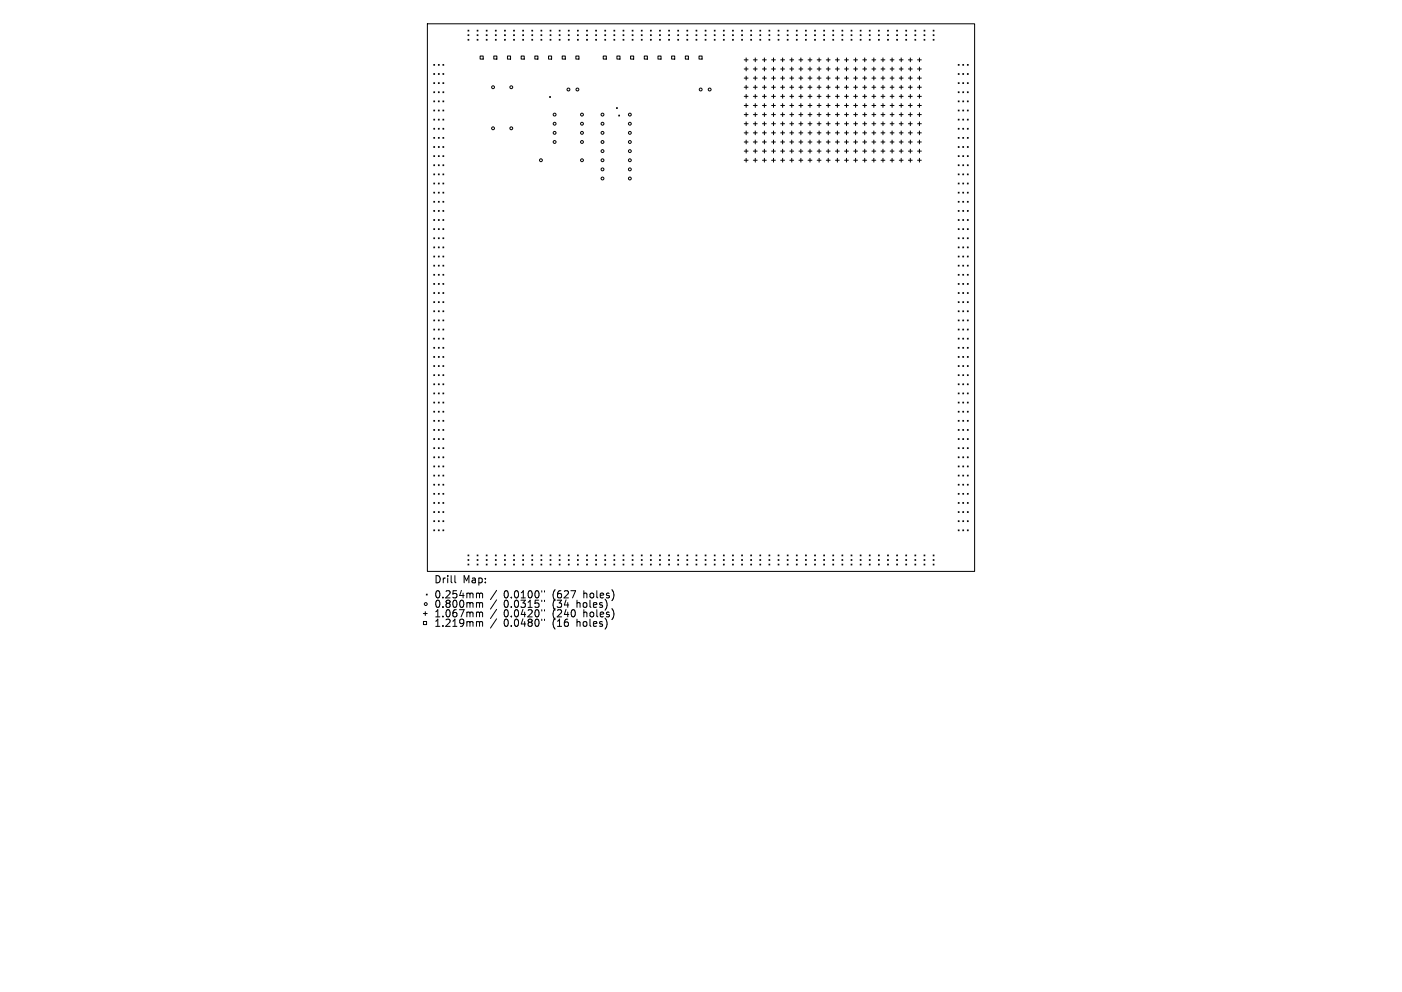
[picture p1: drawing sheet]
<svg xmlns="http://www.w3.org/2000/svg" width="297mm" height="210mm" viewBox="0 0 297 210" stroke-linecap="round" stroke-linejoin="round" font-family="sans-serif">
<defs><g id="words">
<g font-size="2.1">
<text x="92" y="123.6">Drill</text>
<text x="98" y="123.6">Map:</text>
<text x="92" y="126.8">0.254mm</text>
<text x="92" y="128.8">0.800mm</text>
<text x="92" y="130.8">1.067mm</text>
<text x="106.7" y="126.8">0.0100&quot;</text>
<text x="106.7" y="128.8">0.0315&quot;</text>
<text x="106.7" y="130.8">0.0420&quot;</text>
<text x="117" y="126.8">(627</text>
<text x="117" y="128.8">(34</text>
<text x="117" y="130.8">(240</text>
<text x="122.2" y="128.8">holes)</text>
<text x="123.6" y="126.8">holes)</text>
<text x="123.6" y="130.8">holes)</text>
<text x="92" y="132.8">1.219mm</text>
<text x="106.7" y="132.8">0.0480&quot;</text>
<text x="117" y="132.8">(16</text>
<text x="122.2" y="132.8">holes)</text>
</g>
</g></defs>
<g fill="none" stroke="#000" stroke-width=".21">
<path d="M90.5 5h116v116h-116zM91.9 13.6l.2 .2M91.9 15.6l.2 .2M91.9 17.5l.2 .2M91.9 19.4l.2 .2M92.1 13.6l-.2 .2M92.1 15.6l-.2 .2M92.1 17.5l-.2 .2M92.1 19.4l-.2 .2M92.9 13.6l.1 .2M92.9 15.6l.1 .2M92.9 17.5l.1 .2"/>
<path d="M92.9 19.4l.1 .2M93 13.6l-.1 .2M93 15.6l-.1 .2M93 17.5l-.1 .2M93 19.4l-.1 .2M93.8 13.6l.2 .2M93.8 15.6l.2 .2M93.8 17.5l.2 .2M93.8 19.4l.2 .2M94 13.6l-.2 .2M94 15.6l-.2 .2M94 17.5l-.2 .2"/>
<path d="M94 19.4l-.2 .2M99.1 6.4l.2 .2M99.1 7.4l.2 .1M99.1 8.3l.2 .2M99.3 6.4l-.2 .2M99.3 8.3l-.2 .2M99.3 7.4l-.2 .1M101.1 8.3l.2 .2M101.1 6.4l.2 .2M101.1 7.4l.2 .1M101.3 6.4l-.2 .2M101.3 8.3l-.2 .2"/>
<path d="M101.3 7.4l-.2 .1M101.7 11.9h.7v.6h-.7zM103 8.3l.2 .2M103 6.4l.2 .2M103 7.4l.2 .1M103.2 6.4l-.2 .2M103.2 8.3l-.2 .2M103.2 7.4l-.2 .1M104.6 11.9h.7v.6h-.7zM104.9 6.4l.2 .2M104.9 7.4l.2 .1M104.9 8.3l.2 .2"/>
<path d="M105.1 6.4l-.2 .2M105.1 8.3l-.2 .2M105.1 7.4l-.2 .1M106.9 6.4l.2 .2M106.9 7.4l.2 .1M106.9 8.3l.2 .2M107.1 6.4l-.2 .2M107.1 8.3l-.2 .2M107.1 7.4l-.2 .1M107.5 11.9h.7v.6h-.7zM108.8 8.3l.2 .2M108.8 6.4l.2 .2"/>
<path d="M108.8 7.4l.2 .1M109 6.4l-.2 .2M109 7.4l-.2 .1M109 8.3l-.2 .2M110.4 11.9h.7v.6h-.7zM110.7 8.3l.2 .2M110.7 6.4l.2 .2M110.7 7.4l.2 .1M110.9 8.3l-.2 .2M110.9 7.4l-.2 .1M110.9 6.4l-.2 .2M112.7 8.3l.2 .2"/>
<path d="M112.7 6.4l.2 .2M112.7 7.4l.2 .1M112.9 6.4l-.2 .2M112.9 8.3l-.2 .2M112.9 7.4l-.2 .1M113.3 11.9h.7v.6h-.7zM114.6 8.3l.2 .2M114.6 6.4l.2 .2M114.6 7.4l.2 .1M114.8 6.4l-.2 .2M114.8 8.3l-.2 .2M114.8 7.4l-.2 .1"/>
<path d="M116.2 11.9h.7v.6h-.7zM116.5 6.4l.2 .2M116.5 7.4l.2 .1M116.5 8.3l.2 .2M116.7 6.4l-.2 .2M116.7 8.3l-.2 .2M116.7 7.4l-.2 .1M118.5 6.4l.1 .2M118.5 7.4l.1 .1M118.5 8.3l.1 .2M118.6 6.4l-.1 .2M118.6 7.4l-.1 .1"/>
<path d="M118.6 8.3l-.1 .2M119.1 11.9h.7v.6h-.7zM120.4 8.3l.2 .2M120.4 6.4l.2 .2M120.4 7.4l.2 .1M120.6 8.3l-.2 .2M120.6 7.4l-.2 .1M120.6 6.4l-.2 .2M122 11.9h.6v.6h-.6zM122.3 8.3l.2 .2M122.3 6.4l.2 .2M122.3 7.4l.2 .1"/>
<path d="M122.5 6.4l-.2 .2M122.5 8.3l-.2 .2M122.5 7.4l-.2 .1M124.3 8.3l.1 .2M124.3 6.4l.1 .2M124.3 7.4l.1 .1M124.4 6.4l-.1 .2M124.4 8.3l-.1 .2M124.4 7.4l-.1 .1M126.2 8.3l.2 .2M126.2 6.4l.2 .2M126.2 7.4l.2 .1"/>
<path d="M126.4 6.4l-.2 .2M126.4 8.3l-.2 .2M126.4 7.4l-.2 .1M127.8 11.9h.6v.6h-.6zM128.1 8.3l.2 .2M128.1 6.4l.2 .2M128.1 7.4l.2 .1M128.3 6.4l-.2 .2M128.3 7.4l-.2 .1M128.3 8.3l-.2 .2M130 6.4l.2 .2M130 7.4l.2 .1"/>
<path d="M130 8.3l.2 .2M130.2 8.3l-.2 .2M130.2 7.4l-.2 .1M130.2 6.4l-.2 .2M130.7 11.9h.6v.6h-.6zM132 6.4l.2 .2M132 7.4l.2 .1M132 8.3l.2 .2M132.2 6.4l-.2 .2M132.2 8.3l-.2 .2M132.2 7.4l-.2 .1M133.6 11.9h.6v.6h-.6z"/>
<path d="M133.9 8.3l.2 .2M133.9 6.4l.2 .2M133.9 7.4l.2 .1M134.1 6.4l-.2 .2M134.1 8.3l-.2 .2M134.1 7.4l-.2 .1M135.8 8.3l.2 .2M135.8 6.4l.2 .2M135.8 7.4l.2 .1M136 6.4l-.2 .2M136 8.3l-.2 .2M136 7.4l-.2 .1"/>
<path d="M136.5 11.9h.6v.6h-.6zM137.8 8.3l.2 .2M137.8 6.4l.2 .2M137.8 7.4l.2 .1M138 6.4l-.2 .2M138 7.4l-.2 .1M138 8.3l-.2 .2M139.4 11.9h.6v.6h-.6zM139.7 6.4l.2 .2M139.7 7.4l.2 .1M139.7 8.3l.2 .2M139.9 8.3l-.2 .2"/>
<path d="M139.9 7.4l-.2 .1M139.9 6.4l-.2 .2M141.6 6.4l.2 .2M141.6 7.4l.2 .1M141.6 8.3l.2 .2M141.8 6.4l-.2 .2M141.8 8.3l-.2 .2M141.8 7.4l-.2 .1M142.3 11.9h.6v.6h-.6zM143.6 6.4l.2 .2M143.6 7.4l.2 .1M143.6 8.3l.2 .2"/>
<path d="M143.8 6.4l-.2 .2M143.8 8.3l-.2 .2M143.8 7.4l-.2 .1M145.2 11.9h.6v.6h-.6zM145.5 8.3l.2 .2M145.5 6.4l.2 .2M145.5 7.4l.2 .1M145.7 6.4l-.2 .2M145.7 8.3l-.2 .2M145.7 7.4l-.2 .1M147.4 8.3l.2 .2M147.4 6.4l.2 .2"/>
<path d="M147.4 7.4l.2 .1M147.6 6.4l-.2 .2M147.6 7.4l-.2 .1M147.6 8.3l-.2 .2M148.1 11.9h.6v.6h-.6zM149.4 8.3l.2 .2M149.4 6.4l.2 .2M149.4 7.4l.2 .1M149.6 8.3l-.2 .2M149.6 6.4l-.2 .2M149.6 7.4l-.2 .1M151.3 8.3l.2 .2"/>
<path d="M151.3 6.4l.2 .2M151.3 7.4l.2 .1M151.5 6.4l-.2 .2M151.5 8.3l-.2 .2M151.5 7.4l-.2 .1M153.2 6.4l.2 .2M153.2 7.4l.2 .1M153.2 8.3l.2 .2M153.4 6.4l-.2 .2M153.4 8.3l-.2 .2M153.4 7.4l-.2 .1M155.2 6.4l.2 .2"/>
<path d="M155.2 7.4l.2 .1M155.2 8.3l.2 .2M155.4 6.4l-.2 .2M155.4 7.4l-.2 .1M155.4 8.3l-.2 .2M157.1 8.3l.2 .2M157.1 6.4l.2 .2M157.1 7.4l.2 .1M157.3 6.4l-.2 .2M157.3 7.4l-.2 .1M157.3 8.3l-.2 .2M157.7 12.7h.8"/>
<path d="M157.7 14.6h.8M157.7 16.5h.8M157.7 18.5h.8M158.1 12.3v.8M158.1 14.2v.8M158.1 16.1v.8M158.1 18.1v.8M158.1 20v.8M159 8.3l.2 .2M159 6.4l.2 .2M159 7.4l.2 .1M159.2 8.3l-.2 .2"/>
<path d="M159.2 6.4l-.2 .2M159.2 7.4l-.2 .1M159.6 12.7h.8M159.6 14.6h.8M159.6 16.5h.8M159.6 18.5h.8M160 12.3v.8M160 14.2v.8M160 16.1v.8M160 18.1v.8M160 20v.8M161 8.3l.2 .2"/>
<path d="M161 6.4l.2 .2M161 7.4l.2 .1M161.2 6.4l-.2 .2M161.2 8.3l-.2 .2M161.2 7.4l-.2 .1M161.5 12.7h.8M161.5 14.6h.8M161.5 16.5h.8M161.5 18.5h.8M161.9 12.3v.8M161.9 14.2v.8M161.9 16.1v.8"/>
<path d="M161.9 18.1v.8M161.9 20v.8M162.9 8.3l.2 .2M162.9 6.4l.2 .2M162.9 7.4l.2 .1M163.1 6.4l-.2 .2M163.1 8.3l-.2 .2M163.1 7.4l-.2 .1M163.5 12.7h.8M163.5 14.6h.8M163.5 16.5h.8M163.5 18.5h.8"/>
<path d="M163.9 12.3v.8M163.9 14.2v.8M163.9 16.1v.8M163.9 18.1v.8M163.9 20v.8M164.8 6.4l.2 .2M164.8 7.4l.2 .1M164.8 8.3l.2 .2M165 6.4l-.2 .2M165 7.4l-.2 .1M165 8.3l-.2 .2M165.4 12.7h.8"/>
<path d="M165.4 14.6h.8M165.4 16.5h.8M165.4 18.5h.8M165.8 12.3v.8M165.8 14.2v.8M165.8 16.1v.8M165.8 18.1v.8M165.8 20v.8M166.8 6.4l.2 .2M166.8 7.4l.2 .1M166.8 8.3l.2 .2M167 6.4l-.2 .2"/>
<path d="M167 7.4l-.2 .1M167 8.3l-.2 .2M167.3 12.7h.8M167.3 14.6h.8M167.3 16.5h.8M167.3 18.5h.8M167.7 12.3v.8M167.7 14.2v.8M167.7 16.1v.8M167.7 18.1v.8M167.7 20v.8M168.7 8.3l.2 .2"/>
<path d="M168.7 6.4l.2 .2M168.7 7.4l.2 .1M168.9 8.3l-.2 .2M168.9 6.4l-.2 .2M168.9 7.4l-.2 .1M169.3 12.7h.8M169.3 14.6h.8M169.3 16.5h.8M169.3 18.5h.8M169.7 12.3v.8M169.7 14.2v.8M169.7 16.1v.8"/>
<path d="M169.7 18.1v.8M169.7 20v.8M170.6 8.3l.2 .2M170.6 6.4l.2 .2M170.6 7.4l.2 .1M170.8 6.4l-.2 .2M170.8 8.3l-.2 .2M170.8 7.4l-.2 .1M171.2 12.7h.8M171.2 14.6h.8M171.2 16.5h.8M171.2 18.5h.8"/>
<path d="M171.6 12.3v.8M171.6 14.2v.8M171.6 16.1v.8M171.6 18.1v.8M171.6 20v.8M172.6 8.3l.1 .2M172.6 6.4l.1 .2M172.6 7.4l.1 .1M172.7 6.4l-.1 .2M172.7 8.3l-.1 .2M172.7 7.4l-.1 .1M173.1 12.7h.8"/>
<path d="M173.1 14.6h.8M173.1 16.5h.8M173.1 18.5h.8M173.5 12.3v.8M173.5 14.2v.8M173.5 16.1v.8M173.5 18.1v.8M173.5 20v.8M174.5 8.3l.2 .2M174.5 6.4l.2 .2M174.5 7.4l.2 .1M174.7 6.4l-.2 .2"/>
<path d="M174.7 7.4l-.2 .1M174.7 8.3l-.2 .2M175 12.7h.9M175 14.6h.9M175 16.5h.9M175 18.5h.9M175.5 12.3v.8M175.5 14.2v.8M175.5 16.1v.8M175.5 18.1v.8M175.5 20v.8M176.4 8.3l.2 .2"/>
<path d="M176.4 6.4l.2 .2M176.4 7.4l.2 .1M176.6 6.4l-.2 .2M176.6 7.4l-.2 .1M176.6 8.3l-.2 .2M177 12.7h.8M177 14.6h.8M177 16.5h.8M177 18.5h.8M177.4 12.3v.8M177.4 14.2v.8M177.4 16.1v.8"/>
<path d="M177.4 18.1v.8M177.4 20v.8M178.4 6.4l.1 .2M178.4 7.4l.1 .1M178.4 8.3l.1 .2M178.5 8.3l-.1 .2M178.5 6.4l-.1 .2M178.5 7.4l-.1 .1M178.9 12.7h.8M178.9 14.6h.8M178.9 16.5h.8M178.9 18.5h.8"/>
<path d="M179.3 12.3v.8M179.3 14.2v.8M179.3 16.1v.8M179.3 18.1v.8M179.3 20v.8M180.3 6.4l.2 .2M180.3 7.4l.2 .1M180.3 8.3l.2 .2M180.5 6.4l-.2 .2M180.5 8.3l-.2 .2M180.5 7.4l-.2 .1M180.8 12.7h.9"/>
<path d="M180.8 14.6h.9M180.8 16.5h.9M180.8 18.5h.9M181.3 12.3v.8M181.3 14.2v.8M181.3 16.1v.8M181.3 18.1v.8M181.3 20v.8M182.2 8.3l.2 .2M182.2 6.4l.2 .2M182.2 7.4l.2 .1M182.4 6.4l-.2 .2"/>
<path d="M182.4 8.3l-.2 .2M182.4 7.4l-.2 .1M182.8 12.7h.8M182.8 14.6h.8M182.8 16.5h.8M182.8 18.5h.8M183.2 12.3v.8M183.2 14.2v.8M183.2 16.1v.8M183.2 18.1v.8M183.2 20v.8M184.1 8.3l.2 .2"/>
<path d="M184.1 6.4l.2 .2M184.1 7.4l.2 .1M184.3 6.4l-.2 .2M184.3 7.4l-.2 .1M184.3 8.3l-.2 .2M184.7 12.7h.8M184.7 14.6h.8M184.7 16.5h.8M184.7 18.5h.8M185.1 12.3v.8M185.1 14.2v.8M185.1 16.1v.8"/>
<path d="M185.1 18.1v.8M185.1 20v.8M186.1 8.3l.2 .2M186.1 6.4l.2 .2M186.1 7.4l.2 .1M186.3 6.4l-.2 .2M186.3 7.4l-.2 .1M186.3 8.3l-.2 .2M186.6 12.7h.9M186.6 14.6h.9M186.6 16.5h.9M186.6 18.5h.9"/>
<path d="M187 12.3v.8M187 14.2v.8M187 16.1v.8M187 18.1v.8M187 20v.8M188 6.4l.2 .2M188 7.4l.2 .1M188 8.3l.2 .2M188.2 8.3l-.2 .2M188.2 6.4l-.2 .2M188.2 7.4l-.2 .1M188.6 12.7h.8"/>
<path d="M188.6 14.6h.8M188.6 16.5h.8M188.6 18.5h.8M189 12.3v.8M189 14.2v.8M189 16.1v.8M189 18.1v.8M189 20v.8M189.9 6.4l.2 .2M189.9 7.4l.2 .1M189.9 8.3l.2 .2M190.1 6.4l-.2 .2"/>
<path d="M190.1 8.3l-.2 .2M190.1 7.4l-.2 .1M190.5 12.7h.8M190.5 14.6h.8M190.5 16.5h.8M190.5 18.5h.8M190.9 12.3v.8M190.9 14.2v.8M190.9 16.1v.8M190.9 18.1v.8M190.9 20v.8M191.9 6.4l.2 .2"/>
<path d="M191.9 7.4l.2 .1M191.9 8.3l.2 .2M192.1 6.4l-.2 .2M192.1 8.3l-.2 .2M192.1 7.4l-.2 .1M192.4 12.7h.8M192.4 14.6h.8M192.4 16.5h.8M192.4 18.5h.8M192.8 12.3v.8M192.8 14.2v.8M192.8 16.1v.8"/>
<path d="M192.8 18.1v.8M192.8 20v.8M193.8 8.3l.2 .2M193.8 6.4l.2 .2M193.8 7.4l.2 .1M194 6.4l-.2 .2M194 7.4l-.2 .1M194 8.3l-.2 .2M194.4 12.7h.8M194.4 14.6h.8M194.4 16.5h.8M194.4 18.5h.8"/>
<path d="M194.8 12.3v.8M194.8 14.2v.8M194.8 16.1v.8M194.8 18.1v.8M194.8 20v.8M195.7 8.3l.2 .2M195.7 6.4l.2 .2M195.7 7.4l.2 .1M195.9 6.4l-.2 .2M195.9 7.4l-.2 .1M195.9 8.3l-.2 .2M197.7 8.3l.2 .2"/>
<path d="M197.7 6.4l.2 .2M197.7 7.4l.2 .1M197.9 8.3l-.2 .2M197.9 6.4l-.2 .2M197.9 7.4l-.2 .1M203 19.4l.2 .2M203 13.6l.2 .2M203 15.6l.2 .2M203 17.5l.2 .2M203.2 13.6l-.2 .2M203.2 15.6l-.2 .2M203.2 17.5l-.2 .2"/>
<path d="M203.2 19.4l-.2 .2M204 15.6l.1 .2M204 13.6l.1 .2M204 17.5l.1 .2M204 19.4l.1 .2M204.1 13.6l-.1 .2M204.1 15.6l-.1 .2M204.1 17.5l-.1 .2M204.1 19.4l-.1 .2M204.9 19.4l.2 .2M204.9 13.6l.2 .2M204.9 15.6l.2 .2"/>
<path d="M204.9 17.5l.2 .2M205.1 13.6l-.2 .2M205.1 15.6l-.2 .2M205.1 17.5l-.2 .2M205.1 19.4l-.2 .2M91.9 21.4l.2 .2M91.9 23.3l.2 .2M91.9 25.2l.2 .2M91.9 27.2l.2 .2M91.9 29.1l.2 .2M91.9 31l.2 .2M91.9 33l.2 .2"/>
<path d="M91.9 34.9l.2 .2M91.9 36.8l.2 .2M91.9 38.8l.2 .1M92.1 21.4l-.2 .2M92.1 23.3l-.2 .2M92.1 25.2l-.2 .2M92.1 27.2l-.2 .2M92.1 29.1l-.2 .2M92.1 31l-.2 .2M92.1 33l-.2 .2M92.1 34.9l-.2 .2M92.1 36.8l-.2 .2"/>
<path d="M92.1 38.8l-.2 .1M92.9 21.4l.1 .2M92.9 23.3l.1 .2M92.9 25.2l.1 .2M92.9 27.2l.1 .2M92.9 29.1l.1 .2M92.9 31l.1 .2M92.9 33l.1 .2M92.9 34.9l.1 .2M92.9 36.8l.1 .2M92.9 38.8l.1 .1M93 21.4l-.1 .2"/>
<path d="M93 23.3l-.1 .2M93 25.2l-.1 .2M93 27.2l-.1 .2M93 29.1l-.1 .2M93 31l-.1 .2M93 33l-.1 .2M93 34.9l-.1 .2M93 36.8l-.1 .2M93 38.8l-.1 .1M93.8 21.4l.2 .2M93.8 33l.2 .2M93.8 23.3l.2 .2"/>
<path d="M93.8 25.2l.2 .2M93.8 27.2l.2 .2M93.8 29.1l.2 .2M93.8 31l.2 .2M93.8 34.9l.2 .2M93.8 36.8l.2 .2M93.8 38.8l.2 .1M94 21.4l-.2 .2M94 23.3l-.2 .2M94 25.2l-.2 .2M94 27.2l-.2 .2M94 29.1l-.2 .2"/>
<path d="M94 31l-.2 .2M94 33l-.2 .2M94 34.9l-.2 .2M94 36.8l-.2 .2M94 38.8l-.2 .1M116.4 20.4l.2 .2M116.6 20.4l-.2 .2M130.6 22.8l.2 .2M130.8 22.8l-.2 .2M131.1 24.4l.2 .2M131.3 24.4l-.2 .2M157.7 20.4h.8"/>
<path d="M157.7 22.3h.8M157.7 24.3h.8M157.7 26.2h.8M157.7 28.1h.8M157.7 30.1h.8M157.7 32h.8M157.7 33.9h.8M158.1 21.9v.8M158.1 23.9v.8M158.1 25.8v.8M158.1 27.7v.8M158.1 29.7v.8"/>
<path d="M158.1 31.6v.8M158.1 33.5v.8M159.6 20.4h.8M159.6 22.3h.8M159.6 24.3h.8M159.6 26.2h.8M159.6 28.1h.8M159.6 30.1h.8M159.6 32h.8M159.6 33.9h.8M160 21.9v.8M160 23.9v.8"/>
<path d="M160 25.8v.8M160 27.7v.8M160 29.7v.8M160 31.6v.8M160 33.5v.8M161.5 20.4h.8M161.5 22.3h.8M161.5 24.3h.8M161.5 26.2h.8M161.5 28.1h.8M161.5 30.1h.8M161.5 32h.8"/>
<path d="M161.5 33.9h.8M161.9 21.9v.8M161.9 23.9v.8M161.9 25.8v.8M161.9 27.7v.8M161.9 29.7v.8M161.9 31.6v.8M161.9 33.5v.8M163.5 20.4h.8M163.5 22.3h.8M163.5 24.3h.8M163.5 26.2h.8"/>
<path d="M163.5 28.1h.8M163.5 30.1h.8M163.5 32h.8M163.5 33.9h.8M163.9 21.9v.8M163.9 23.9v.8M163.9 25.8v.8M163.9 27.7v.8M163.9 29.7v.8M163.9 31.6v.8M163.9 33.5v.8M165.4 20.4h.8"/>
<path d="M165.4 22.3h.8M165.4 24.3h.8M165.4 26.2h.8M165.4 28.1h.8M165.4 30.1h.8M165.4 32h.8M165.4 33.9h.8M165.8 21.9v.8M165.8 23.9v.8M165.8 25.8v.8M165.8 27.7v.8M165.8 29.7v.8"/>
<path d="M165.8 31.6v.8M165.8 33.5v.8M167.3 20.4h.8M167.3 22.3h.8M167.3 24.3h.8M167.3 26.2h.8M167.3 28.1h.8M167.3 30.1h.8M167.3 32h.8M167.3 33.9h.8M167.7 21.9v.8M167.7 23.9v.8"/>
<path d="M167.7 25.8v.8M167.7 27.7v.8M167.7 29.7v.8M167.7 31.6v.8M167.7 33.5v.8M169.3 20.4h.8M169.3 22.3h.8M169.3 24.3h.8M169.3 26.2h.8M169.3 28.1h.8M169.3 30.1h.8M169.3 32h.8"/>
<path d="M169.3 33.9h.8M169.7 21.9v.8M169.7 23.9v.8M169.7 25.8v.8M169.7 27.7v.8M169.7 29.7v.8M169.7 31.6v.8M169.7 33.5v.8M171.2 20.4h.8M171.2 22.3h.8M171.2 24.3h.8M171.2 26.2h.8"/>
<path d="M171.2 28.1h.8M171.2 30.1h.8M171.2 32h.8M171.2 33.9h.8M171.6 21.9v.8M171.6 23.9v.8M171.6 25.8v.8M171.6 27.7v.8M171.6 29.7v.8M171.6 31.6v.8M171.6 33.5v.8M173.1 20.4h.8"/>
<path d="M173.1 22.3h.8M173.1 24.3h.8M173.1 26.2h.8M173.1 28.1h.8M173.1 30.1h.8M173.1 32h.8M173.1 33.9h.8M173.5 21.9v.8M173.5 23.9v.8M173.5 25.8v.8M173.5 27.7v.8M173.5 29.7v.8"/>
<path d="M173.5 31.6v.8M173.5 33.5v.8M175 20.4h.9M175 22.3h.9M175 24.3h.9M175 26.2h.9M175 28.1h.9M175 30.1h.9M175 32h.9M175 33.9h.9M175.5 21.9v.8M175.5 23.9v.8"/>
<path d="M175.5 25.8v.8M175.5 27.7v.8M175.5 29.7v.8M175.5 31.6v.8M175.5 33.5v.8M177 20.4h.8M177 22.3h.8M177 24.3h.8M177 26.2h.8M177 28.1h.8M177 30.1h.8M177 32h.8"/>
<path d="M177 33.9h.8M177.4 21.9v.8M177.4 23.9v.8M177.4 25.8v.8M177.4 27.7v.8M177.4 29.7v.8M177.4 31.6v.8M177.4 33.5v.8M178.9 20.4h.8M178.9 22.3h.8M178.9 24.3h.8M178.9 26.2h.8"/>
<path d="M178.9 28.1h.8M178.9 30.1h.8M178.9 32h.8M178.9 33.9h.8M179.3 21.9v.8M179.3 23.9v.8M179.3 25.8v.8M179.3 27.7v.8M179.3 29.7v.8M179.3 31.6v.8M179.3 33.5v.8M180.8 20.4h.9"/>
<path d="M180.8 22.3h.9M180.8 24.3h.9M180.8 26.2h.9M180.8 28.1h.9M180.8 30.1h.9M180.8 32h.9M180.8 33.9h.9M181.3 21.9v.8M181.3 23.9v.8M181.3 25.8v.8M181.3 27.7v.8M181.3 29.7v.8"/>
<path d="M181.3 31.6v.8M181.3 33.5v.8M182.8 20.4h.8M182.8 22.3h.8M182.8 24.3h.8M182.8 26.2h.8M182.8 28.1h.8M182.8 30.1h.8M182.8 32h.8M182.8 33.9h.8M183.2 21.9v.8M183.2 23.9v.8"/>
<path d="M183.2 25.8v.8M183.2 27.7v.8M183.2 29.7v.8M183.2 31.6v.8M183.2 33.5v.8M184.7 20.4h.8M184.7 22.3h.8M184.7 24.3h.8M184.7 26.2h.8M184.7 28.1h.8M184.7 30.1h.8M184.7 32h.8"/>
<path d="M184.7 33.9h.8M185.1 21.9v.8M185.1 23.9v.8M185.1 25.8v.8M185.1 27.7v.8M185.1 29.7v.8M185.1 31.6v.8M185.1 33.5v.8M186.6 20.4h.9M186.6 22.3h.9M186.6 24.3h.9M186.6 26.2h.9"/>
<path d="M186.6 28.1h.9M186.6 30.1h.9M186.6 32h.9M186.6 33.9h.9M187 21.9v.8M187 23.9v.8M187 25.8v.8M187 27.7v.8M187 29.7v.8M187 31.6v.8M187 33.5v.8M188.6 20.4h.8"/>
<path d="M188.6 22.3h.8M188.6 24.3h.8M188.6 26.2h.8M188.6 28.1h.8M188.6 30.1h.8M188.6 32h.8M188.6 33.9h.8M189 21.9v.8M189 23.9v.8M189 25.8v.8M189 27.7v.8M189 29.7v.8"/>
<path d="M189 31.6v.8M189 33.5v.8M190.5 20.4h.8M190.5 22.3h.8M190.5 24.3h.8M190.5 26.2h.8M190.5 28.1h.8M190.5 30.1h.8M190.5 32h.8M190.5 33.9h.8M190.9 21.9v.8M190.9 23.9v.8"/>
<path d="M190.9 25.8v.8M190.9 27.7v.8M190.9 29.7v.8M190.9 31.6v.8M190.9 33.5v.8M192.4 20.4h.8M192.4 22.3h.8M192.4 24.3h.8M192.4 26.2h.8M192.4 28.1h.8M192.4 30.1h.8M192.4 32h.8"/>
<path d="M192.4 33.9h.8M192.8 21.9v.8M192.8 23.9v.8M192.8 25.8v.8M192.8 27.7v.8M192.8 29.7v.8M192.8 31.6v.8M192.8 33.5v.8M194.4 20.4h.8M194.4 22.3h.8M194.4 24.3h.8M194.4 26.2h.8"/>
<path d="M194.4 28.1h.8M194.4 30.1h.8M194.4 32h.8M194.4 33.9h.8M194.8 21.9v.8M194.8 23.9v.8M194.8 25.8v.8M194.8 27.7v.8M194.8 29.7v.8M194.8 31.6v.8M194.8 33.5v.8M203 21.4l.2 .2"/>
<path d="M203 23.3l.2 .2M203 25.2l.2 .2M203 27.2l.2 .2M203 29.1l.2 .2M203 31l.2 .2M203 33l.2 .2M203 34.9l.2 .2M203 36.8l.2 .2M203 38.8l.2 .1M203.2 23.3l-.2 .2M203.2 25.2l-.2 .2M203.2 31l-.2 .2"/>
<path d="M203.2 33l-.2 .2M203.2 34.9l-.2 .2M203.2 21.4l-.2 .2M203.2 27.2l-.2 .2M203.2 29.1l-.2 .2M203.2 36.8l-.2 .2M203.2 38.8l-.2 .1M204 23.3l.1 .2M204 21.4l.1 .2M204 25.2l.1 .2M204 27.2l.1 .2M204 29.1l.1 .2"/>
<path d="M204 31l.1 .2M204 33l.1 .2M204 34.9l.1 .2M204 36.8l.1 .2M204 38.8l.1 .1M204.1 21.4l-.1 .2M204.1 23.3l-.1 .2M204.1 25.2l-.1 .2M204.1 31l-.1 .2M204.1 33l-.1 .2M204.1 34.9l-.1 .2M204.1 27.2l-.1 .2"/>
<path d="M204.1 29.1l-.1 .2M204.1 36.8l-.1 .2M204.1 38.8l-.1 .1M204.9 21.4l.2 .2M204.9 31l.2 .2M204.9 33l.2 .2M204.9 23.3l.2 .2M204.9 25.2l.2 .2M204.9 27.2l.2 .2M204.9 29.1l.2 .2M204.9 34.9l.2 .2M204.9 36.8l.2 .2"/>
<path d="M204.9 38.8l.2 .1M205.1 21.4l-.2 .2M205.1 23.3l-.2 .2M205.1 29.1l-.2 .2M205.1 31l-.2 .2M205.1 33l-.2 .2M205.1 38.8l-.2 .1M205.1 25.2l-.2 .2M205.1 27.2l-.2 .2M205.1 34.9l-.2 .2M205.1 36.8l-.2 .2M91.9 40.7l.2 .2"/>
<path d="M91.9 42.6l.2 .2M91.9 44.6l.2 .1M91.9 46.5l.2 .2M91.9 48.4l.2 .2M91.9 50.3l.2 .2M91.9 52.3l.2 .2M91.9 54.2l.2 .2M91.9 56.1l.2 .2M91.9 58.1l.2 .2M92.1 40.7l-.2 .2M92.1 42.6l-.2 .2M92.1 44.6l-.2 .1"/>
<path d="M92.1 46.5l-.2 .2M92.1 48.4l-.2 .2M92.1 50.3l-.2 .2M92.1 52.3l-.2 .2M92.1 54.2l-.2 .2M92.1 56.1l-.2 .2M92.1 58.1l-.2 .2M92.9 40.7l.1 .2M92.9 42.6l.1 .2M92.9 44.6l.1 .1M92.9 46.5l.1 .2M92.9 48.4l.1 .2"/>
<path d="M92.9 50.3l.1 .2M92.9 52.3l.1 .2M92.9 54.2l.1 .2M92.9 56.1l.1 .2M92.9 58.1l.1 .2M93 40.7l-.1 .2M93 42.6l-.1 .2M93 44.6l-.1 .1M93 46.5l-.1 .2M93 48.4l-.1 .2M93 50.3l-.1 .2M93 52.3l-.1 .2"/>
<path d="M93 54.2l-.1 .2M93 56.1l-.1 .2M93 58.1l-.1 .2M93.8 48.4l.2 .2M93.8 40.7l.2 .2M93.8 42.6l.2 .2M93.8 44.6l.2 .1M93.8 46.5l.2 .2M93.8 50.3l.2 .2M93.8 52.3l.2 .2M93.8 54.2l.2 .2M93.8 56.1l.2 .2"/>
<path d="M93.8 58.1l.2 .2M94 40.7l-.2 .2M94 42.6l-.2 .2M94 44.6l-.2 .1M94 46.5l-.2 .2M94 48.4l-.2 .2M94 50.3l-.2 .2M94 52.3l-.2 .2M94 54.2l-.2 .2M94 56.1l-.2 .2M94 58.1l-.2 .2M203 40.7l.2 .2"/>
<path d="M203 42.6l.2 .2M203 44.6l.2 .1M203 46.5l.2 .2M203 48.4l.2 .2M203 50.3l.2 .2M203 52.3l.2 .2M203 54.2l.2 .2M203 56.1l.2 .2M203 58.1l.2 .2M203.2 40.7l-.2 .2M203.2 42.6l-.2 .2M203.2 44.6l-.2 .1"/>
<path d="M203.2 50.3l-.2 .2M203.2 52.3l-.2 .2M203.2 54.2l-.2 .2M203.2 46.5l-.2 .2M203.2 48.4l-.2 .2M203.2 56.1l-.2 .2M203.2 58.1l-.2 .2M204 40.7l.1 .2M204 42.6l.1 .2M204 44.6l.1 .1M204 46.5l.1 .2M204 48.4l.1 .2"/>
<path d="M204 50.3l.1 .2M204 52.3l.1 .2M204 54.2l.1 .2M204 56.1l.1 .2M204 58.1l.1 .2M204.1 40.7l-.1 .2M204.1 42.6l-.1 .2M204.1 44.6l-.1 .1M204.1 48.4l-.1 .2M204.1 50.3l-.1 .2M204.1 52.3l-.1 .2M204.1 54.2l-.1 .2"/>
<path d="M204.1 58.1l-.1 .2M204.1 46.5l-.1 .2M204.1 56.1l-.1 .2M204.9 44.6l.2 .1M204.9 46.5l.2 .2M204.9 56.1l.2 .2M204.9 58.1l.2 .2M204.9 40.7l.2 .2M204.9 42.6l.2 .2M204.9 48.4l.2 .2M204.9 50.3l.2 .2M204.9 52.3l.2 .2"/>
<path d="M204.9 54.2l.2 .2M205.1 40.7l-.2 .2M205.1 42.6l-.2 .2M205.1 48.4l-.2 .2M205.1 50.3l-.2 .2M205.1 52.3l-.2 .2M205.1 58.1l-.2 .2M205.1 44.6l-.2 .1M205.1 46.5l-.2 .2M205.1 54.2l-.2 .2M205.1 56.1l-.2 .2M91.9 60l.2 .2"/>
<path d="M91.9 61.9l.2 .2M91.9 63.9l.2 .2M91.9 65.8l.2 .2M91.9 67.7l.2 .2M91.9 69.7l.2 .2M91.9 71.6l.2 .2M91.9 73.5l.2 .2M91.9 75.5l.2 .2M91.9 77.4l.2 .2M91.9 79.3l.2 .2M92.1 60l-.2 .2M92.1 61.9l-.2 .2"/>
<path d="M92.1 63.9l-.2 .2M92.1 65.8l-.2 .2M92.1 67.7l-.2 .2M92.1 69.7l-.2 .2M92.1 71.6l-.2 .2M92.1 73.5l-.2 .2M92.1 75.5l-.2 .2M92.1 77.4l-.2 .2M92.1 79.3l-.2 .2M92.9 60l.1 .2M92.9 61.9l.1 .2M92.9 63.9l.1 .2"/>
<path d="M92.9 65.8l.1 .2M92.9 67.7l.1 .2M92.9 69.7l.1 .2M92.9 71.6l.1 .2M92.9 73.5l.1 .2M92.9 75.5l.1 .2M92.9 77.4l.1 .2M92.9 79.3l.1 .2M93 60l-.1 .2M93 61.9l-.1 .2M93 63.9l-.1 .2M93 65.8l-.1 .2"/>
<path d="M93 67.7l-.1 .2M93 69.7l-.1 .2M93 71.6l-.1 .2M93 73.5l-.1 .2M93 75.5l-.1 .2M93 77.4l-.1 .2M93 79.3l-.1 .2M93.8 60l.2 .2M93.8 71.6l.2 .2M93.8 61.9l.2 .2M93.8 63.9l.2 .2M93.8 65.8l.2 .2"/>
<path d="M93.8 67.7l.2 .2M93.8 69.7l.2 .2M93.8 73.5l.2 .2M93.8 75.5l.2 .2M93.8 77.4l.2 .2M93.8 79.3l.2 .2M94 60l-.2 .2M94 61.9l-.2 .2M94 63.9l-.2 .2M94 65.8l-.2 .2M94 67.7l-.2 .2M94 69.7l-.2 .2"/>
<path d="M94 71.6l-.2 .2M94 73.5l-.2 .2M94 75.5l-.2 .2M94 77.4l-.2 .2M94 79.3l-.2 .2M203 60l.2 .2M203 61.9l.2 .2M203 63.9l.2 .2M203 65.8l.2 .2M203 67.7l.2 .2M203 69.7l.2 .2M203 71.6l.2 .2"/>
<path d="M203 73.5l.2 .2M203 75.5l.2 .2M203 77.4l.2 .2M203 79.3l.2 .2M203.2 60l-.2 .2M203.2 61.9l-.2 .2M203.2 63.9l-.2 .2M203.2 69.7l-.2 .2M203.2 71.6l-.2 .2M203.2 73.5l-.2 .2M203.2 77.4l-.2 .2M203.2 79.3l-.2 .2"/>
<path d="M203.2 65.8l-.2 .2M203.2 67.7l-.2 .2M203.2 75.5l-.2 .2M204 60l.1 .2M204 61.9l.1 .2M204 63.9l.1 .2M204 65.8l.1 .2M204 67.7l.1 .2M204 69.7l.1 .2M204 71.6l.1 .2M204 73.5l.1 .2M204 75.5l.1 .2"/>
<path d="M204 77.4l.1 .2M204 79.3l.1 .2M204.1 60l-.1 .2M204.1 61.9l-.1 .2M204.1 63.9l-.1 .2M204.1 67.7l-.1 .2M204.1 69.7l-.1 .2M204.1 71.6l-.1 .2M204.1 73.5l-.1 .2M204.1 77.4l-.1 .2M204.1 79.3l-.1 .2M204.1 65.8l-.1 .2"/>
<path d="M204.1 75.5l-.1 .2M204.9 67.7l.2 .2M204.9 69.7l.2 .2M204.9 79.3l.2 .2M204.9 60l.2 .2M204.9 61.9l.2 .2M204.9 63.9l.2 .2M204.9 65.8l.2 .2M204.9 71.6l.2 .2M204.9 73.5l.2 .2M204.9 75.5l.2 .2M204.9 77.4l.2 .2"/>
<path d="M205.1 60l-.2 .2M205.1 61.9l-.2 .2M205.1 67.7l-.2 .2M205.1 69.7l-.2 .2M205.1 71.6l-.2 .2M205.1 75.5l-.2 .2M205.1 77.4l-.2 .2M205.1 79.3l-.2 .2M205.1 63.9l-.2 .2M205.1 65.8l-.2 .2M205.1 73.5l-.2 .2M91.9 81.3l.2 .2"/>
<path d="M91.9 83.2l.2 .2M91.9 85.1l.2 .2M91.9 87.1l.2 .2M91.9 89l.2 .2M91.9 90.9l.2 .2M91.9 92.9l.2 .1M91.9 94.8l.2 .2M91.9 96.7l.2 .2M91.9 98.7l.2 .1M92.1 81.3l-.2 .2M92.1 83.2l-.2 .2M92.1 85.1l-.2 .2"/>
<path d="M92.1 87.1l-.2 .2M92.1 89l-.2 .2M92.1 90.9l-.2 .2M92.1 92.9l-.2 .1M92.1 94.8l-.2 .2M92.1 96.7l-.2 .2M92.1 98.7l-.2 .1M92.9 81.3l.1 .2M92.9 83.2l.1 .2M92.9 85.1l.1 .2M92.9 87.1l.1 .2M92.9 89l.1 .2"/>
<path d="M92.9 90.9l.1 .2M92.9 92.9l.1 .1M92.9 94.8l.1 .2M92.9 96.7l.1 .2M92.9 98.7l.1 .1M93 81.3l-.1 .2M93 83.2l-.1 .2M93 85.1l-.1 .2M93 87.1l-.1 .2M93 89l-.1 .2M93 90.9l-.1 .2M93 92.9l-.1 .1"/>
<path d="M93 94.8l-.1 .2M93 96.7l-.1 .2M93 98.7l-.1 .1M93.8 83.2l.2 .2M93.8 94.8l.2 .2M93.8 96.7l.2 .2M93.8 81.3l.2 .2M93.8 85.1l.2 .2M93.8 87.1l.2 .2M93.8 89l.2 .2M93.8 90.9l.2 .2M93.8 92.9l.2 .1"/>
<path d="M93.8 98.7l.2 .1M94 81.3l-.2 .2M94 83.2l-.2 .2M94 85.1l-.2 .2M94 87.1l-.2 .2M94 89l-.2 .2M94 90.9l-.2 .2M94 92.9l-.2 .1M94 94.8l-.2 .2M94 96.7l-.2 .2M94 98.7l-.2 .1M203 81.3l.2 .2"/>
<path d="M203 83.2l.2 .2M203 85.1l.2 .2M203 87.1l.2 .2M203 89l.2 .2M203 90.9l.2 .2M203 92.9l.2 .1M203 94.8l.2 .2M203 96.7l.2 .2M203 98.7l.2 .1M203.2 81.3l-.2 .2M203.2 83.2l-.2 .2M203.2 87.1l-.2 .2"/>
<path d="M203.2 89l-.2 .2M203.2 90.9l-.2 .2M203.2 92.9l-.2 .1M203.2 96.7l-.2 .2M203.2 98.7l-.2 .1M203.2 85.1l-.2 .2M203.2 94.8l-.2 .2M204 81.3l.1 .2M204 83.2l.1 .2M204 85.1l.1 .2M204 87.1l.1 .2M204 89l.1 .2"/>
<path d="M204 90.9l.1 .2M204 92.9l.1 .1M204 94.8l.1 .2M204 96.7l.1 .2M204 98.7l.1 .1M204.1 81.3l-.1 .2M204.1 83.2l-.1 .2M204.1 87.1l-.1 .2M204.1 89l-.1 .2M204.1 90.9l-.1 .2M204.1 92.9l-.1 .1M204.1 96.7l-.1 .2"/>
<path d="M204.1 98.7l-.1 .1M204.1 85.1l-.1 .2M204.1 94.8l-.1 .2M204.9 81.3l.2 .2M204.9 92.9l.2 .1M204.9 94.8l.2 .2M204.9 83.2l.2 .2M204.9 85.1l.2 .2M204.9 87.1l.2 .2M204.9 89l.2 .2M204.9 90.9l.2 .2M204.9 96.7l.2 .2"/>
<path d="M204.9 98.7l.2 .1M205.1 81.3l-.2 .2M205.1 85.1l-.2 .2M205.1 87.1l-.2 .2M205.1 89l-.2 .2M205.1 90.9l-.2 .2M205.1 94.8l-.2 .2M205.1 96.7l-.2 .2M205.1 98.7l-.2 .1M205.1 83.2l-.2 .2M205.1 92.9l-.2 .1M91.9 100.6l.2 .2"/>
<path d="M91.9 102.5l.2 .2M91.9 104.4l.2 .2M91.9 106.4l.2 .2M91.9 108.3l.2 .2M91.9 110.2l.2 .2M91.9 112.2l.2 .2M92.1 100.6l-.2 .2M92.1 102.5l-.2 .2M92.1 104.4l-.2 .2M92.1 106.4l-.2 .2M92.1 108.3l-.2 .2M92.1 110.2l-.2 .2"/>
<path d="M92.1 112.2l-.2 .2M92.9 100.6l.1 .2M92.9 102.5l.1 .2M92.9 104.4l.1 .2M92.9 106.4l.1 .2M92.9 108.3l.1 .2M92.9 110.2l.1 .2M92.9 112.2l.1 .2M93 100.6l-.1 .2M93 102.5l-.1 .2M93 104.4l-.1 .2M93 106.4l-.1 .2"/>
<path d="M93 108.3l-.1 .2M93 110.2l-.1 .2M93 112.2l-.1 .2M93.8 106.4l.2 .2M93.8 108.3l.2 .2M93.8 100.6l.2 .2M93.8 102.5l.2 .2M93.8 104.4l.2 .2M93.8 110.2l.2 .2M93.8 112.2l.2 .2M94 100.6l-.2 .2M94 102.5l-.2 .2"/>
<path d="M94 104.4l-.2 .2M94 106.4l-.2 .2M94 108.3l-.2 .2M94 110.2l-.2 .2M94 112.2l-.2 .2M99.1 118.5l.2 .1M99.1 117.5l.2 .2M99.1 119.4l.2 .2M99.3 117.5l-.2 .2M99.3 118.5l-.2 .1M99.3 119.4l-.2 .2M101.1 118.5l.2 .1"/>
<path d="M101.1 117.5l.2 .2M101.1 119.4l.2 .2M101.3 117.5l-.2 .2M101.3 118.5l-.2 .1M101.3 119.4l-.2 .2M103 118.5l.2 .1M103 119.4l.2 .2M103 117.5l.2 .2M103.2 117.5l-.2 .2M103.2 118.5l-.2 .1M103.2 119.4l-.2 .2M104.9 119.4l.2 .2"/>
<path d="M104.9 117.5l.2 .2M104.9 118.5l.2 .1M105.1 117.5l-.2 .2M105.1 118.5l-.2 .1M105.1 119.4l-.2 .2M106.9 117.5l.2 .2M106.9 118.5l.2 .1M106.9 119.4l.2 .2M107.1 117.5l-.2 .2M107.1 118.5l-.2 .1M107.1 119.4l-.2 .2M108.8 118.5l.2 .1"/>
<path d="M108.8 117.5l.2 .2M108.8 119.4l.2 .2M109 117.5l-.2 .2M109 118.5l-.2 .1M109 119.4l-.2 .2M110.7 118.5l.2 .1M110.7 119.4l.2 .2M110.7 117.5l.2 .2M110.9 117.5l-.2 .2M110.9 118.5l-.2 .1M110.9 119.4l-.2 .2M112.7 119.4l.2 .2"/>
<path d="M112.7 117.5l.2 .2M112.7 118.5l.2 .1M112.9 117.5l-.2 .2M112.9 118.5l-.2 .1M112.9 119.4l-.2 .2M114.6 119.4l.2 .2M114.6 117.5l.2 .2M114.6 118.5l.2 .1M114.8 117.5l-.2 .2M114.8 118.5l-.2 .1M114.8 119.4l-.2 .2M116.5 119.4l.2 .2"/>
<path d="M116.5 117.5l.2 .2M116.5 118.5l.2 .1M116.7 117.5l-.2 .2M116.7 118.5l-.2 .1M116.7 119.4l-.2 .2M118.5 117.5l.1 .2M118.5 118.5l.1 .1M118.5 119.4l.1 .2M118.6 117.5l-.1 .2M118.6 118.5l-.1 .1M118.6 119.4l-.1 .2M120.4 117.5l.2 .2"/>
<path d="M120.4 118.5l.2 .1M120.4 119.4l.2 .2M120.6 117.5l-.2 .2M120.6 118.5l-.2 .1M120.6 119.4l-.2 .2M122.3 119.4l.2 .2M122.3 117.5l.2 .2M122.3 118.5l.2 .1M122.5 117.5l-.2 .2M122.5 118.5l-.2 .1M122.5 119.4l-.2 .2M124.3 119.4l.1 .2"/>
<path d="M124.3 117.5l.1 .2M124.3 118.5l.1 .1M124.4 117.5l-.1 .2M124.4 118.5l-.1 .1M124.4 119.4l-.1 .2M126.2 119.4l.2 .2M126.2 117.5l.2 .2M126.2 118.5l.2 .1M126.4 117.5l-.2 .2M126.4 118.5l-.2 .1M126.4 119.4l-.2 .2M128.1 117.5l.2 .2"/>
<path d="M128.1 118.5l.2 .1M128.1 119.4l.2 .2M128.3 117.5l-.2 .2M128.3 118.5l-.2 .1M128.3 119.4l-.2 .2M130 119.4l.2 .2M130 117.5l.2 .2M130 118.5l.2 .1M130.2 117.5l-.2 .2M130.2 118.5l-.2 .1M130.2 119.4l-.2 .2M132 117.5l.2 .2"/>
<path d="M132 118.5l.2 .1M132 119.4l.2 .2M132.2 117.5l-.2 .2M132.2 118.5l-.2 .1M132.2 119.4l-.2 .2M133.9 117.5l.2 .2M133.9 118.5l.2 .1M133.9 119.4l.2 .2M134.1 117.5l-.2 .2M134.1 118.5l-.2 .1M134.1 119.4l-.2 .2M135.8 119.4l.2 .2"/>
<path d="M135.8 117.5l.2 .2M135.8 118.5l.2 .1M136 117.5l-.2 .2M136 118.5l-.2 .1M136 119.4l-.2 .2M137.8 119.4l.2 .2M137.8 117.5l.2 .2M137.8 118.5l.2 .1M138 117.5l-.2 .2M138 118.5l-.2 .1M138 119.4l-.2 .2M139.7 119.4l.2 .2"/>
<path d="M139.7 117.5l.2 .2M139.7 118.5l.2 .1M139.9 117.5l-.2 .2M139.9 118.5l-.2 .1M139.9 119.4l-.2 .2M141.6 119.4l.2 .2M141.6 117.5l.2 .2M141.6 118.5l.2 .1M141.8 117.5l-.2 .2M141.8 118.5l-.2 .1M141.8 119.4l-.2 .2M143.6 117.5l.2 .2"/>
<path d="M143.6 118.5l.2 .1M143.6 119.4l.2 .2M143.8 117.5l-.2 .2M143.8 118.5l-.2 .1M143.8 119.4l-.2 .2M145.5 117.5l.2 .2M145.5 118.5l.2 .1M145.5 119.4l.2 .2M145.7 117.5l-.2 .2M145.7 118.5l-.2 .1M145.7 119.4l-.2 .2M147.4 119.4l.2 .2"/>
<path d="M147.4 117.5l.2 .2M147.4 118.5l.2 .1M147.6 117.5l-.2 .2M147.6 118.5l-.2 .1M147.6 119.4l-.2 .2M149.4 119.4l.2 .2M149.4 117.5l.2 .2M149.4 118.5l.2 .1M149.6 117.5l-.2 .2M149.6 118.5l-.2 .1M149.6 119.4l-.2 .2M151.3 119.4l.2 .2"/>
<path d="M151.3 117.5l.2 .2M151.3 118.5l.2 .1M151.5 117.5l-.2 .2M151.5 118.5l-.2 .1M151.5 119.4l-.2 .2M153.2 119.4l.2 .2M153.2 117.5l.2 .2M153.2 118.5l.2 .1M153.4 117.5l-.2 .2M153.4 118.5l-.2 .1M153.4 119.4l-.2 .2M155.2 117.5l.2 .2"/>
<path d="M155.2 118.5l.2 .1M155.2 119.4l.2 .2M155.4 117.5l-.2 .2M155.4 118.5l-.2 .1M155.4 119.4l-.2 .2M157.1 117.5l.2 .2M157.1 118.5l.2 .1M157.1 119.4l.2 .2M157.3 117.5l-.2 .2M157.3 118.5l-.2 .1M157.3 119.4l-.2 .2M159 119.4l.2 .2"/>
<path d="M159 117.5l.2 .2M159 118.5l.2 .1M159.2 117.5l-.2 .2M159.2 118.5l-.2 .1M159.2 119.4l-.2 .2M161 119.4l.2 .2M161 117.5l.2 .2M161 118.5l.2 .1M161.2 117.5l-.2 .2M161.2 118.5l-.2 .1M161.2 119.4l-.2 .2M162.9 119.4l.2 .2"/>
<path d="M162.9 117.5l.2 .2M162.9 118.5l.2 .1M163.1 117.5l-.2 .2M163.1 118.5l-.2 .1M163.1 119.4l-.2 .2M164.8 119.4l.2 .2M164.8 117.5l.2 .2M164.8 118.5l.2 .1M165 117.5l-.2 .2M165 118.5l-.2 .1M165 119.4l-.2 .2M166.8 117.5l.2 .2"/>
<path d="M166.8 118.5l.2 .1M166.8 119.4l.2 .2M167 117.5l-.2 .2M167 118.5l-.2 .1M167 119.4l-.2 .2M168.7 117.5l.2 .2M168.7 118.5l.2 .1M168.7 119.4l.2 .2M168.9 117.5l-.2 .2M168.9 118.5l-.2 .1M168.9 119.4l-.2 .2M170.6 119.4l.2 .2"/>
<path d="M170.6 117.5l.2 .2M170.6 118.5l.2 .1M170.8 117.5l-.2 .2M170.8 118.5l-.2 .1M170.8 119.4l-.2 .2M172.6 119.4l.1 .2M172.6 117.5l.1 .2M172.6 118.5l.1 .1M172.7 117.5l-.1 .2M172.7 118.5l-.1 .1M172.7 119.4l-.1 .2M174.5 119.4l.2 .2"/>
<path d="M174.5 117.5l.2 .2M174.5 118.5l.2 .1M174.7 117.5l-.2 .2M174.7 118.5l-.2 .1M174.7 119.4l-.2 .2M176.4 119.4l.2 .2M176.4 117.5l.2 .2M176.4 118.5l.2 .1M176.6 117.5l-.2 .2M176.6 118.5l-.2 .1M176.6 119.4l-.2 .2M178.4 119.4l.1 .2"/>
<path d="M178.4 117.5l.1 .2M178.4 118.5l.1 .1M178.5 117.5l-.1 .2M178.5 118.5l-.1 .1M178.5 119.4l-.1 .2M180.3 117.5l.2 .2M180.3 118.5l.2 .1M180.3 119.4l.2 .2M180.5 117.5l-.2 .2M180.5 118.5l-.2 .1M180.5 119.4l-.2 .2M182.2 117.5l.2 .2"/>
<path d="M182.2 118.5l.2 .1M182.2 119.4l.2 .2M182.4 117.5l-.2 .2M182.4 118.5l-.2 .1M182.4 119.4l-.2 .2M184.1 119.4l.2 .2M184.1 117.5l.2 .2M184.1 118.5l.2 .1M184.3 117.5l-.2 .2M184.3 118.5l-.2 .1M184.3 119.4l-.2 .2M186.1 119.4l.2 .2"/>
<path d="M186.1 117.5l.2 .2M186.1 118.5l.2 .1M186.3 117.5l-.2 .2M186.3 118.5l-.2 .1M186.3 119.4l-.2 .2M188 119.4l.2 .2M188 117.5l.2 .2M188 118.5l.2 .1M188.2 117.5l-.2 .2M188.2 118.5l-.2 .1M188.2 119.4l-.2 .2M189.9 119.4l.2 .2"/>
<path d="M189.9 117.5l.2 .2M189.9 118.5l.2 .1M190.1 117.5l-.2 .2M190.1 118.5l-.2 .1M190.1 119.4l-.2 .2M191.9 117.5l.2 .2M191.9 118.5l.2 .1M191.9 119.4l.2 .2M192.1 117.5l-.2 .2M192.1 118.5l-.2 .1M192.1 119.4l-.2 .2M193.8 117.5l.2 .2"/>
<path d="M193.8 118.5l.2 .1M193.8 119.4l.2 .2M194 117.5l-.2 .2M194 118.5l-.2 .1M194 119.4l-.2 .2M195.7 119.4l.2 .2M195.7 117.5l.2 .2M195.7 118.5l.2 .1M195.9 117.5l-.2 .2M195.9 118.5l-.2 .1M195.9 119.4l-.2 .2M197.7 119.4l.2 .2"/>
<path d="M197.7 117.5l.2 .2M197.7 118.5l.2 .1M197.9 117.5l-.2 .2M197.9 118.5l-.2 .1M197.9 119.4l-.2 .2M203 100.6l.2 .2M203 102.5l.2 .2M203 104.4l.2 .2M203 106.4l.2 .2M203 108.3l.2 .2M203 110.2l.2 .2M203 112.2l.2 .2"/>
<path d="M203.2 100.6l-.2 .2M203.2 102.5l-.2 .2M203.2 104.4l-.2 .2M203.2 106.4l-.2 .2M203.2 108.3l-.2 .2M203.2 110.2l-.2 .2M203.2 112.2l-.2 .2M204 100.6l.1 .2M204 102.5l.1 .2M204 104.4l.1 .2M204 106.4l.1 .2M204 108.3l.1 .2"/>
<path d="M204 110.2l.1 .2M204 112.2l.1 .2M204.1 100.6l-.1 .2M204.1 102.5l-.1 .2M204.1 104.4l-.1 .2M204.1 106.4l-.1 .2M204.1 108.3l-.1 .2M204.1 110.2l-.1 .2M204.1 112.2l-.1 .2M204.9 104.4l.2 .2M204.9 106.4l.2 .2M204.9 100.6l.2 .2"/>
<path d="M204.9 102.5l.2 .2M204.9 108.3l.2 .2M204.9 110.2l.2 .2M204.9 112.2l.2 .2M205.1 100.6l-.2 .2M205.1 102.5l-.2 .2M205.1 104.4l-.2 .2M205.1 106.4l-.2 .2M205.1 108.3l-.2 .2M205.1 110.2l-.2 .2M205.1 112.2l-.2 .2M89.7 129.9h.8"/>
<path d="M89.7 131.6h.7v.6h-.7zM90.1 129.5v.8M90.3 125.8l.2 .2M90.5 125.8l-.2 .2M96.4 121.9v1.3l.2 .2M101.4 125.6l.2 .2M101.4 127.6l.2 .2M101.4 129.6l.2 .2M101.4 131.6l.2 .2M101.6 125.8v.8M101.6 127.8v.8M101.6 129.8v.8"/>
<path d="M101.6 131.8v.8M101.6 125.8l.2-.2h.4v1M101.6 127.8l.2-.2h.4v1M101.6 129.8l.2-.2 .4 .1v.9M101.6 131.8l.2-.2 .4 .1v.9M105.2 125l-1.3 1.9M105.2 127l-1.3 1.9M105.2 129l-1.3 2M105.2 131l-1.3 2M114.8 125.1v.2M114.8 127.1v.3M114.8 129.1v.3"/>
<path d="M114.8 131.1v.3M115.3 125.1v.2M115.3 127.1v.3M115.3 129.1v.3M115.3 131.1v.3M120.9 125.1h1l-.6 1.5M128.6 127.9l-.1 .6M128.6 131.9l-.1 .6M130 125.5v1M130 129.5v1"/>
<circle cx="104.4" cy="18.5" r=".3"/>
<circle cx="108.3" cy="18.5" r=".3"/>
<circle cx="120.4" cy="18.9" r=".3"/>
<circle cx="122.3" cy="18.9" r=".3"/>
<circle cx="148.4" cy="18.9" r=".3"/>
<circle cx="150.3" cy="18.9" r=".3"/>
<circle cx="104.4" cy="27.2" r=".3"/>
<circle cx="108.3" cy="27.2" r=".3"/>
<circle cx="114.6" cy="33.9" r=".3"/>
<circle cx="117.5" cy="28.1" r=".3"/>
<circle cx="117.5" cy="26.2" r=".3"/>
<circle cx="117.5" cy="30.1" r=".3"/>
<circle cx="117.5" cy="24.3" r=".3"/>
<circle cx="123.3" cy="28.1" r=".3"/>
<circle cx="123.3" cy="26.2" r=".3"/>
<circle cx="123.3" cy="33.9" r=".3"/>
<circle cx="123.3" cy="30.1" r=".3"/>
<circle cx="123.3" cy="24.3" r=".3"/>
<circle cx="127.6" cy="28.1" r=".3"/>
<circle cx="127.6" cy="32" r=".3"/>
<circle cx="127.6" cy="26.2" r=".3"/>
<circle cx="127.6" cy="30.1" r=".3"/>
<circle cx="127.6" cy="33.9" r=".3"/>
<circle cx="127.6" cy="24.3" r=".3"/>
<circle cx="127.6" cy="35.9" r=".3"/>
<circle cx="127.6" cy="37.8" r=".3"/>
<circle cx="133.4" cy="28.1" r=".3"/>
<circle cx="133.4" cy="32" r=".3"/>
<circle cx="133.4" cy="26.2" r=".3"/>
<circle cx="133.4" cy="24.3" r=".3"/>
<circle cx="133.4" cy="33.9" r=".3"/>
<circle cx="133.4" cy="30.1" r=".3"/>
<circle cx="133.4" cy="35.9" r=".3"/>
<circle cx="133.4" cy="37.8" r=".3"/>
<circle cx="90.2" cy="127.9" r=".3"/>
</g>
<use href="#words"/>
</svg>
